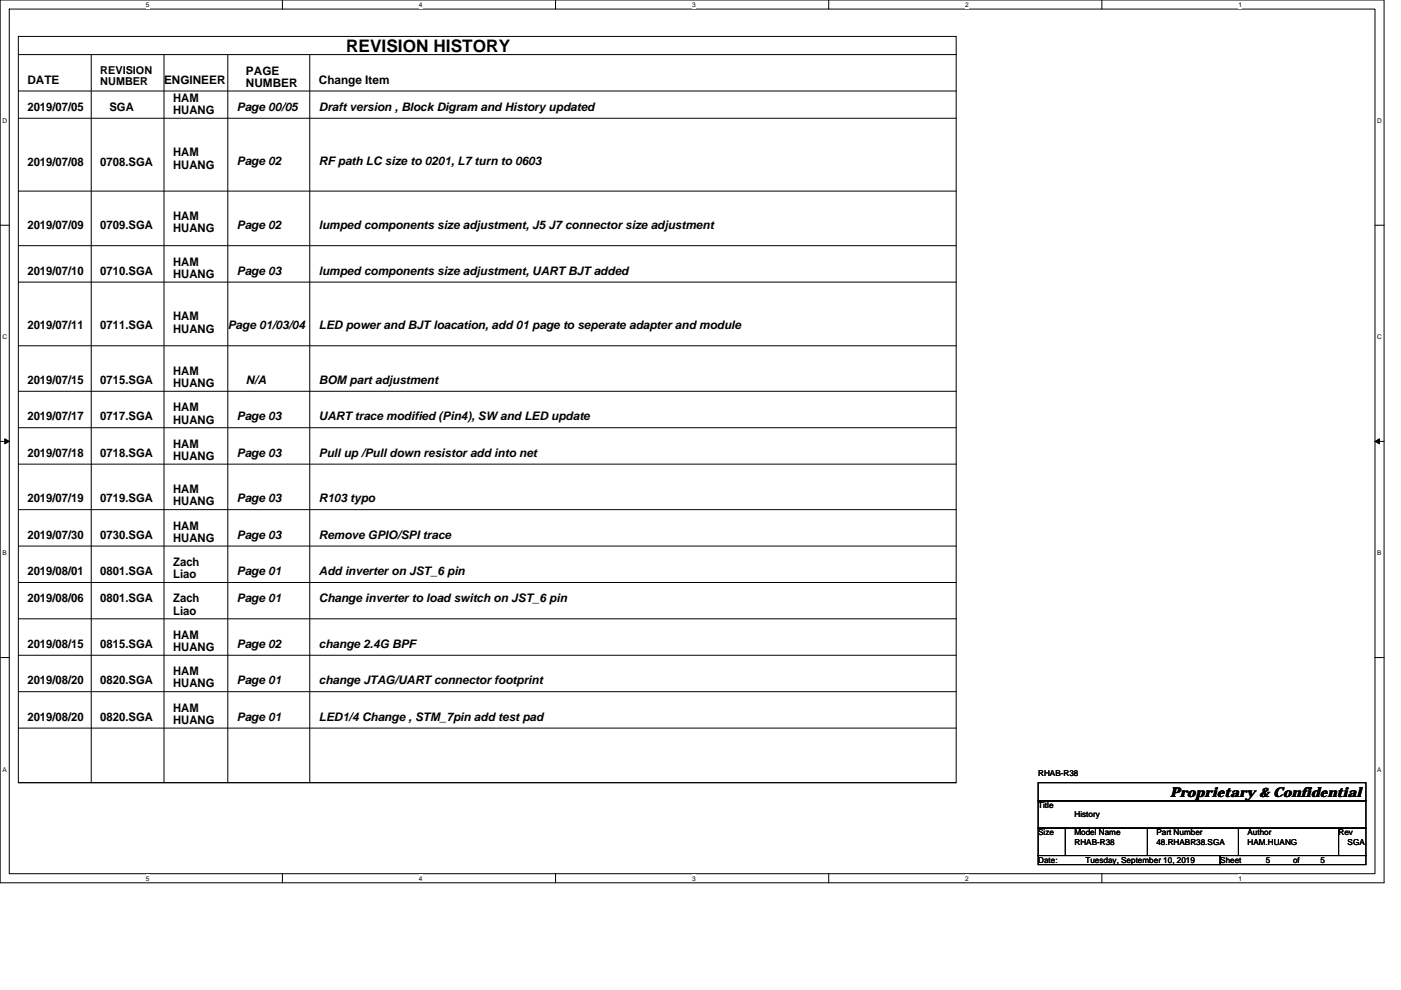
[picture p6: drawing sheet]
<svg xmlns="http://www.w3.org/2000/svg" width="297mm" height="210mm" viewBox="0 0 297 210" stroke-linecap="round" stroke-linejoin="round" font-family="sans-serif">
<defs><g id="words">
<text font-size="3.7" x="73.4" y="11.1">REVISION HISTORY</text>
<text font-size="2.9" x="248.1" y="169">Proprietary &amp; Confidential</text>
<g font-size="2.5">
<text x="5.8" y="17.7">DATE</text>
<text x="34.8" y="17.7">ENGINEER</text>
<text x="52.2" y="15.8">PAGE</text>
<text x="67.6" y="17.7">Change Item</text>
<text x="5.8" y="23.5">2019/07/05</text>
<text x="23.2" y="23.5">SGA</text>
<text x="36.7" y="21.6">HAM</text>
<text x="50.2" y="23.5">Page 00/05</text>
<text x="52.2" y="18.4">NUMBER</text>
<text x="67.6" y="23.5">Draft version , Block Digram and History updated</text>
<text x="36.7" y="24.2">HUANG</text>
<text x="5.8" y="35.1">2019/07/08</text>
<text x="21.3" y="35.1">0708.SGA</text>
<text x="36.7" y="33.2">HAM</text>
<text x="36.7" y="35.8">HUANG</text>
<text x="50.2" y="35.1">Page 02</text>
<text x="67.6" y="35.1">RF path LC size to 0201, L7 turn to 0603</text>
<text x="36.7" y="46.7">HAM</text>
<text x="5.8" y="48.6">2019/07/09</text>
<text x="21.3" y="48.6">0709.SGA</text>
<text x="36.7" y="49.3">HUANG</text>
<text x="50.2" y="48.6">Page 02</text>
<text x="67.6" y="48.6">lumped components size adjustment, J5 J7 connector size adjustment</text>
<text x="5.8" y="58.3">2019/07/10</text>
<text x="21.3" y="58.3">0710.SGA</text>
<text x="36.7" y="56.3">HAM</text>
<text x="36.7" y="58.9">HUANG</text>
<text x="50.2" y="58.3">Page 03</text>
<text x="67.6" y="58.3">lumped components size adjustment, UART BJT added</text>
<text x="5.8" y="69.9">2019/07/11</text>
<text x="21.3" y="69.9">0711.SGA</text>
<text x="36.7" y="67.9">HAM</text>
<text x="36.7" y="70.5">HUANG</text>
<text x="48.3" y="69.8">Page 01/03/04</text>
<text x="67.6" y="69.8">LED power and BJT loacation, add 01 page to seperate adapter and module</text>
<text x="5.8" y="81.4">2019/07/15</text>
<text x="21.3" y="81.4">0715.SGA</text>
<text x="36.7" y="79.5">HAM</text>
<text x="36.7" y="82.1">HUANG</text>
<text x="52.2" y="81.4">N/A</text>
<text x="67.6" y="81.4">BOM part adjustment</text>
<text x="5.8" y="89.2">2019/07/17</text>
<text x="21.3" y="89.2">0717.SGA</text>
<text x="36.7" y="87.2">HAM</text>
<text x="36.7" y="89.8">HUANG</text>
<text x="50.2" y="89.2">Page 03</text>
<text x="67.6" y="89.2">UART trace modified (Pin4), SW and LED update</text>
<text x="36.7" y="95">HAM</text>
<text x="5.8" y="96.9">2019/07/18</text>
<text x="21.3" y="96.9">0718.SGA</text>
<text x="36.7" y="97.5">HUANG</text>
<text x="50.2" y="96.9">Page 03</text>
<text x="67.6" y="96.9">Pull up /Pull down resistor add into net</text>
<text x="5.8" y="106.6">2019/07/19</text>
<text x="21.3" y="106.6">0719.SGA</text>
<text x="36.7" y="104.6">HAM</text>
<text x="36.7" y="107.2">HUANG</text>
<text x="50.2" y="106.5">Page 03</text>
<text x="67.6" y="106.5">R103 typo</text>
<text x="36.7" y="112.3">HAM</text>
<text x="5.8" y="114.3">2019/07/30</text>
<text x="21.3" y="114.3">0730.SGA</text>
<text x="36.7" y="114.9">HUANG</text>
<text x="50.2" y="114.2">Page 03</text>
<text x="67.6" y="114.2">Remove GPIO/SPI trace</text>
<text x="5.8" y="122">2019/08/01</text>
<text x="21.3" y="122">0801.SGA</text>
<text x="36.7" y="120.1">Zach</text>
<text x="36.7" y="122.6">Liao</text>
<text x="50.2" y="122">Page 01</text>
<text x="67.6" y="122">Add inverter on JST_6 pin</text>
<text x="5.8" y="127.8">2019/08/06</text>
<text x="21.3" y="127.8">0801.SGA</text>
<text x="36.7" y="127.8">Zach</text>
<text x="36.7" y="130.4">Liao</text>
<text x="50.2" y="127.8">Page 01</text>
<text x="67.6" y="127.8">Change inverter to load switch on JST_6 pin</text>
<text x="5.8" y="137.4">2019/08/15</text>
<text x="21.3" y="137.4">0815.SGA</text>
<text x="36.7" y="135.5">HAM</text>
<text x="50.2" y="137.4">Page 02</text>
<text x="67.6" y="137.4">change 2.4G BPF</text>
<text x="36.7" y="138.1">HUANG</text>
<text x="36.7" y="143.2">HAM</text>
<text x="5.8" y="145.2">2019/08/20</text>
<text x="21.3" y="145.2">0820.SGA</text>
<text x="36.7" y="145.8">HUANG</text>
<text x="50.2" y="145.1">Page 01</text>
<text x="67.6" y="145.1">change JTAG/UART connector footprint</text>
<text x="5.8" y="152.9">2019/08/20</text>
<text x="21.3" y="152.9">0820.SGA</text>
<text x="36.7" y="150.9">HAM</text>
<text x="36.7" y="153.5">HUANG</text>
<text x="50.2" y="152.8">Page 01</text>
<text x="67.6" y="152.8">LED1/4 Change , STM_7pin add test pad</text>
</g>
<g font-size="2.3">
<text x="21.3" y="15.6">REVISION</text>
<text x="21.3" y="18">NUMBER</text>
</g>
<g font-size="1.7">
<text x="220.1" y="164.7">RHAB-R38</text>
<text x="220.1" y="171.4">Title</text>
<text x="227.8" y="173.4">History</text>
<text x="220.1" y="177.2">Size</text>
<text x="227.8" y="177.2">Model Name</text>
<text x="227.8" y="179.1">RHAB-R38</text>
<text x="245.2" y="179.1">48.RHABR38.SGA</text>
<text x="245.2" y="177.2">Part Number</text>
<text x="264.5" y="179.1">HAM.HUANG</text>
<text x="264.5" y="177.2">Author</text>
<text x="283.8" y="177.2">Rev</text>
<text x="285.7" y="179.1">SGA</text>
<text x="220.1" y="183">Date:</text>
<text x="230.1" y="183">Tuesday, September 10, 2019</text>
<text x="258.7" y="183">Sheet</text>
<text x="268.4" y="183">5</text>
<text x="274.1" y="183">of</text>
<text x="279.9" y="183">5</text>
</g>
<g font-size="1.4">
<text x="30.9" y="1.5">5</text>
<text x="88.8" y="1.5">4</text>
<text x="146.7" y="1.5">3</text>
<text x="204.7" y="1.5">2</text>
<text x="262.6" y="1.5">1</text>
<text x=".5" y="26.1">D</text>
<text x="292" y="26.1">D</text>
<text x=".5" y="71.9">C</text>
<text x="292" y="71.9">C</text>
<text x=".5" y="117.8">B</text>
<text x="292" y="117.8">B</text>
<text x=".5" y="163.6">A</text>
<text x="292" y="163.6">A</text>
<text x="30.9" y="186.8">5</text>
<text x="88.8" y="186.8">4</text>
<text x="146.7" y="186.8">3</text>
<text x="204.7" y="186.8">2</text>
<text x="262.6" y="186.8">1</text>
</g>
</g></defs>
<path d="M0 0h293.5v187.2h-293.5zM2 1.9h289.5v183.4h-289.5z" fill="none" stroke="#000" stroke-width=".21"/>
<g fill="#fff">
<path d="M30.9 .2h.8v1.6h-.8z"/>
<path d="M30.9 185.5h.8v1.6h-.8z"/>
</g>
<path d="M59.9 0v1.9M59.9 185.3v1.9" fill="none" stroke="#000" stroke-width=".21"/>
<g fill="#fff">
<path d="M88.8 .2h.8v1.6h-.8z"/>
<path d="M88.8 185.5h.8v1.6h-.8z"/>
</g>
<path d="M117.8 0v1.9M117.8 185.3v1.9" fill="none" stroke="#000" stroke-width=".21"/>
<g fill="#fff">
<path d="M146.7 .2h.8v1.6h-.8z"/>
<path d="M146.7 185.5h.8v1.6h-.8z"/>
</g>
<path d="M175.7 0v1.9M175.7 185.3v1.9" fill="none" stroke="#000" stroke-width=".21"/>
<g fill="#fff">
<path d="M204.7 .2h.7v1.6h-.7z"/>
<path d="M204.7 185.5h.7v1.6h-.7z"/>
</g>
<path d="M233.6 0v1.9M233.6 185.3v1.9" fill="none" stroke="#000" stroke-width=".21"/>
<g fill="#fff">
<path d="M262.6 .2h.7v1.6h-.7z"/>
<path d="M262.6 185.5h.7v1.6h-.7z"/>
<path d="M.5 24.8h1v1.6h-1z"/>
<path d="M292 24.8h1v1.6h-1z"/>
<path d="M.5 70.7h1v1.5h-1z"/>
<path d="M292 70.7h1v1.5h-1z"/>
</g>
<path d="M0 47.8h2M291.5 47.8h2" fill="none" stroke="#000" stroke-width=".21"/>
<g fill="#fff">
<path d="M.5 116.5h.9v1.6h-.9z"/>
<path d="M292 116.5h.9v1.6h-.9z"/>
</g>
<path d="M0 93.6h2M291.5 93.6h2" fill="none" stroke="#000" stroke-width=".21"/>
<path d="M1 93.1l1 .5-1 .5zM291.5 93.6l1-.5v1z" fill="#000" stroke="#000" stroke-width=".21"/>
<g fill="#fff">
<path d="M.5 162.4h.9v1.5h-.9z"/>
<path d="M292 162.4h.9v1.5h-.9z"/>
</g>
<g fill="none" stroke="#000" stroke-width=".21">
<path d="M3.9 7.7h198.8v158.3h-198.8zM3.9 19.3h198.8M3.9 11.6h198.8M4.3 10.8h.1M19.3 11.6v154.4M19.7 10.8h.1M34.8 11.6v154.4M48.3 11.6v154.4M65.7 11.6v154.4M3.9 25.1h198.8M3.9 52.1h198.8M3.9 40.5h198.8"/>
<path d="M3.9 59.8h198.8M3.9 73.3h198.8M3.9 83h198.8M3.9 90.7h198.8M3.9 98.4h198.8M3.9 115.8h198.8M3.9 108.1h198.8M0 139.5h2M3.9 123.5h198.8M3.9 131.3h198.8M3.9 139h198.8M291.5 139.5h2"/>
<path d="M3.9 146.7h198.8M3.9 154.4h198.8M3.9 166h198.8M220.1 175.7h5.8v5.8h-5.8zM220.1 166h69.5v3.9h-69.5zM220.1 169.9h69.5v5.8h-69.5zM225.9 175.7h57.9v5.8h-57.9zM243.3 175.7v5.8M262.6 175.7v5.8M283.8 175.7h5.8v5.8h-5.8zM220.1 181.5h38.6v1.9h-38.6zM258.7 181.5h30.9v1.9h-30.9z"/>
</g>
<use href="#words"/>
</svg>
